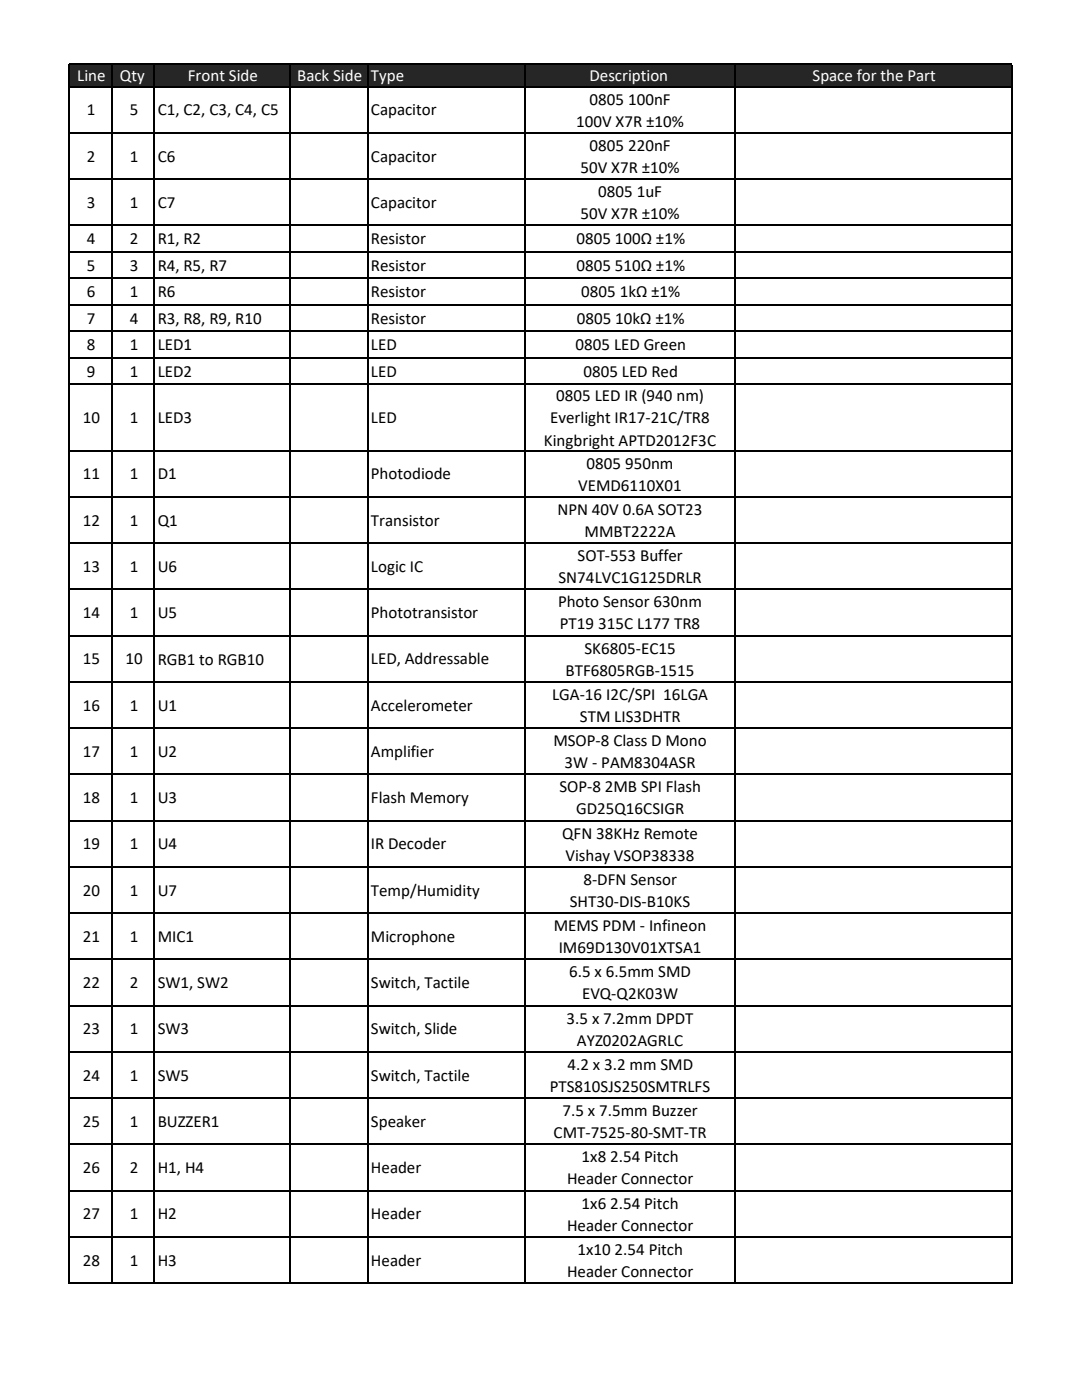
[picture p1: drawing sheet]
<svg xmlns="http://www.w3.org/2000/svg" width="216mm" height="279mm" viewBox="0 0 216 279" stroke-linecap="round" stroke-linejoin="round" font-family="sans-serif">
<defs><g id="words">
<g font-size="3.4" fill="#fff">
<text x="15.4" y="16.2">Line</text>
<text x="23.9" y="16.2">Qty</text>
<text x="37.5" y="16.2">Front Side</text>
<text x="59.3" y="16.2">Back Side</text>
<text x="74" y="16.2">Type</text>
<text x="117.6" y="16.2">Description</text>
<text x="162.1" y="16.2">Space for the Part</text>
</g>
<g font-size="3.4">
<text x="17.4" y="23">1</text>
<text x="25.9" y="23">5</text>
<text x="31.5" y="23">C1, C2, C3, C4, C5</text>
<text x="74" y="23">Capacitor</text>
<text x="117.6" y="20.9">0805 100nF</text>
<text x="115" y="25.3">100V X7R ±10%</text>
<text x="17.4" y="32.3">2</text>
<text x="25.9" y="32.3">1</text>
<text x="31.5" y="32.3">C6</text>
<text x="74" y="32.3">Capacitor</text>
<text x="115.8" y="34.5">50V X7R ±10%</text>
<text x="117.6" y="30.1">0805 220nF</text>
<text x="17.4" y="41.5">3</text>
<text x="25.9" y="41.5">1</text>
<text x="31.5" y="41.5">C7</text>
<text x="74" y="41.5">Capacitor</text>
<text x="119.4" y="39.3">0805 1uF</text>
<text x="115.8" y="43.7">50V X7R ±10%</text>
<text x="17.4" y="48.8">4</text>
<text x="25.9" y="48.8">2</text>
<text x="31.5" y="48.8">R1, R2</text>
<text x="74" y="48.8">Resistor</text>
<text x="115" y="48.8">0805 100Ω ±1%</text>
<text x="17.4" y="54.1">5</text>
<text x="17.4" y="59.4">6</text>
<text x="25.9" y="54.1">3</text>
<text x="25.9" y="59.4">1</text>
<text x="31.5" y="54.1">R4, R5, R7</text>
<text x="31.5" y="59.4">R6</text>
<text x="74" y="54.1">Resistor</text>
<text x="74" y="59.4">Resistor</text>
<text x="115" y="54.1">0805 510Ω ±1%</text>
<text x="116" y="59.4">0805 1kΩ ±1%</text>
<text x="17.4" y="64.7">7</text>
<text x="25.9" y="64.7">4</text>
<text x="31.5" y="64.7">R3, R8, R9, R10</text>
<text x="74" y="64.7">Resistor</text>
<text x="115.1" y="64.7">0805 10kΩ ±1%</text>
<text x="17.4" y="69.9">8</text>
<text x="25.9" y="69.9">1</text>
<text x="31.5" y="69.9">LED1</text>
<text x="74" y="69.9">LED</text>
<text x="114.8" y="69.9">0805 LED Green</text>
<text x="17.4" y="75.2">9</text>
<text x="25.9" y="75.2">1</text>
<text x="31.5" y="75.2">LED2</text>
<text x="74" y="75.2">LED</text>
<text x="116.4" y="75.2">0805 LED Red</text>
<text x="111" y="80.1">0805 LED IR (940 nm)</text>
<text x="16.5" y="84.5">10</text>
<text x="25.9" y="84.5">1</text>
<text x="31.5" y="84.5">LED3</text>
<text x="74" y="84.5">LED</text>
<text x="108.5" y="88.9">Kingbright APTD2012F3C</text>
<text x="109.8" y="84.5">Everlight IR17-21C/TR8</text>
<text x="16.5" y="95.7">11</text>
<text x="25.9" y="95.7">1</text>
<text x="31.5" y="95.7">D1</text>
<text x="74" y="95.7">Photodiode</text>
<text x="117" y="93.5">0805 950nm</text>
<text x="115.4" y="97.9">VEMD6110X01</text>
<text x="16.5" y="104.9">12</text>
<text x="25.9" y="104.9">1</text>
<text x="31.5" y="105">Q1</text>
<text x="74" y="104.9">Transistor</text>
<text x="111.2" y="102.8">NPN 40V 0.6A SOT23</text>
<text x="116.7" y="107.2">MMBT2222A</text>
<text x="115.3" y="112">SOT-553 Buffer</text>
<text x="16.5" y="114.1">13</text>
<text x="25.9" y="114.1">1</text>
<text x="31.5" y="114.1">U6</text>
<text x="74" y="114.1">Logic IC</text>
<text x="111.4" y="116.4">SN74LVC1G125DRLR</text>
<text x="16.5" y="123.4">14</text>
<text x="25.9" y="123.4">1</text>
<text x="31.5" y="123.4">U5</text>
<text x="74" y="123.4">Phototransistor</text>
<text x="111.4" y="121.2">Photo Sensor 630nm</text>
<text x="111.7" y="125.6">PT19 315C L177 TR8</text>
<text x="116.6" y="130.4">SK6805-EC15</text>
<text x="16.5" y="132.6">15</text>
<text x="25" y="132.6">10</text>
<text x="31.5" y="132.6">RGB1 to RGB10</text>
<text x="74" y="132.6">LED, Addressable</text>
<text x="112.8" y="134.8">BTF6805RGB-1515</text>
<text x="16.5" y="141.8">16</text>
<text x="25.9" y="141.8">1</text>
<text x="31.5" y="141.8">U1</text>
<text x="74" y="141.8">Accelerometer</text>
<text x="110.2" y="139.7">LGA-16 I2C/SPI 16LGA</text>
<text x="110.4" y="148.9">MSOP-8 Class D Mono</text>
<text x="115.7" y="144.1">STM LIS3DHTR</text>
<text x="16.5" y="151.1">17</text>
<text x="25.9" y="151.1">1</text>
<text x="31.5" y="151.1">U2</text>
<text x="74" y="151.1">Amplifier</text>
<text x="112.7" y="153.3">3W - PAM8304ASR</text>
<text x="16.5" y="160.3">18</text>
<text x="25.9" y="160.3">1</text>
<text x="31.5" y="160.3">U3</text>
<text x="74" y="160.3">Flash Memory</text>
<text x="111.6" y="158.1">SOP-8 2MB SPI Flash</text>
<text x="112.2" y="167.4">QFN 38KHz Remote</text>
<text x="115" y="162.5">GD25Q16CSIGR</text>
<text x="16.5" y="169.5">19</text>
<text x="25.9" y="169.5">1</text>
<text x="31.5" y="169.5">U4</text>
<text x="74" y="169.5">IR Decoder</text>
<text x="112.8" y="171.8">Vishay VSOP38338</text>
<text x="16.5" y="178.8">20</text>
<text x="25.9" y="178.8">1</text>
<text x="31.5" y="178.8">U7</text>
<text x="74" y="178.8">Temp/Humidity</text>
<text x="116.4" y="176.6">8-DFN Sensor</text>
<text x="110.5" y="185.8">MEMS PDM - Infineon</text>
<text x="113.7" y="181">SHT30-DIS-B10KS</text>
<text x="16.5" y="188">21</text>
<text x="25.9" y="188">1</text>
<text x="31.5" y="188">MIC1</text>
<text x="74" y="188">Microphone</text>
<text x="111.5" y="190.2">IM69D130V01XTSA1</text>
<text x="16.5" y="197.2">22</text>
<text x="25.9" y="197.2">2</text>
<text x="31.5" y="197.2">SW1, SW2</text>
<text x="74" y="197.2">Switch, Tactile</text>
<text x="113.6" y="195.1">6.5 x 6.5mm SMD</text>
<text x="116.1" y="199.5">EVQ-Q2K03W</text>
<text x="16.5" y="206.5">23</text>
<text x="25.9" y="206.5">1</text>
<text x="31.5" y="206.5">SW3</text>
<text x="74" y="206.5">Switch, Slide</text>
<text x="113.1" y="204.3">3.5 x 7.2mm DPDT</text>
<text x="115.1" y="208.7">AYZ0202AGRLC</text>
<text x="16.5" y="215.7">24</text>
<text x="25.9" y="215.7">1</text>
<text x="31.5" y="215.7">SW5</text>
<text x="74" y="215.7">Switch, Tactile</text>
<text x="113.2" y="213.5">4.2 x 3.2 mm SMD</text>
<text x="109.7" y="217.9">PTS810SJS250SMTRLFS</text>
<text x="16.5" y="224.9">25</text>
<text x="25.9" y="224.9">1</text>
<text x="31.5" y="225">BUZZER1</text>
<text x="74" y="224.9">Speaker</text>
<text x="110.5" y="227.2">CMT-7525-80-SMT-TR</text>
<text x="112.2" y="222.8">7.5 x 7.5mm Buzzer</text>
<text x="116.1" y="232">1x8 2.54 Pitch</text>
<text x="16.5" y="234.1">26</text>
<text x="25.9" y="234.1">2</text>
<text x="31.5" y="234.1">H1, H4</text>
<text x="74" y="234.1">Header</text>
<text x="113.1" y="236.4">Header Connector</text>
<text x="16.5" y="243.4">27</text>
<text x="25.9" y="243.4">1</text>
<text x="31.5" y="243.4">H2</text>
<text x="74" y="243.4">Header</text>
<text x="113.1" y="245.6">Header Connector</text>
<text x="116.1" y="241.2">1x6 2.54 Pitch</text>
<text x="115.2" y="250.4">1x10 2.54 Pitch</text>
<text x="16.5" y="252.6">28</text>
<text x="25.9" y="252.6">1</text>
<text x="31.5" y="252.6">H3</text>
<text x="74" y="252.6">Header</text>
<text x="113.1" y="254.8">Header Connector</text>
</g>
</g></defs>
<path d="M13.9 13h188v4.3h-188z" fill-rule="evenodd" fill="#262626"/>
<g fill="none" stroke="#000" stroke-width=".25">
<path d="M13.8 12.7v243.5M13.9 12.9h188.1M13.9 17.3h188.1M22.4 13v243.2M30.8 13v243.2M57.8 13v243.2M73.4 13v243.2M104.7 13v243.2M146.8 13v243.2M201.8 13v243.2M13.9 26.5h188.1M13.9 35.7h188.1"/>
<path d="M13.9 45h188.1M13.9 50.3h188.1M13.9 55.5h188.1M13.9 60.8h188.1M13.9 66.1h188.1M13.9 71.4h188.1M13.9 76.7h188.1M13.9 89.9h188.1M13.9 99.2h188.1M13.9 108.4h188.1M13.9 117.6h188.1M13.9 126.8h188.1"/>
<path d="M13.9 136.1h188.1M13.9 145.3h188.1M13.9 154.5h188.1M13.9 163.8h188.1M13.9 173h188.1M13.9 182.2h188.1M13.9 191.5h188.1M13.9 200.7h188.1M13.9 209.9h188.1M13.9 219.2h188.1M13.9 228.4h188.1M13.9 237.6h188.1"/>
<path d="M13.9 246.8h188.1M13.9 256.1h188.1"/>
</g>
<use href="#words"/>
</svg>
